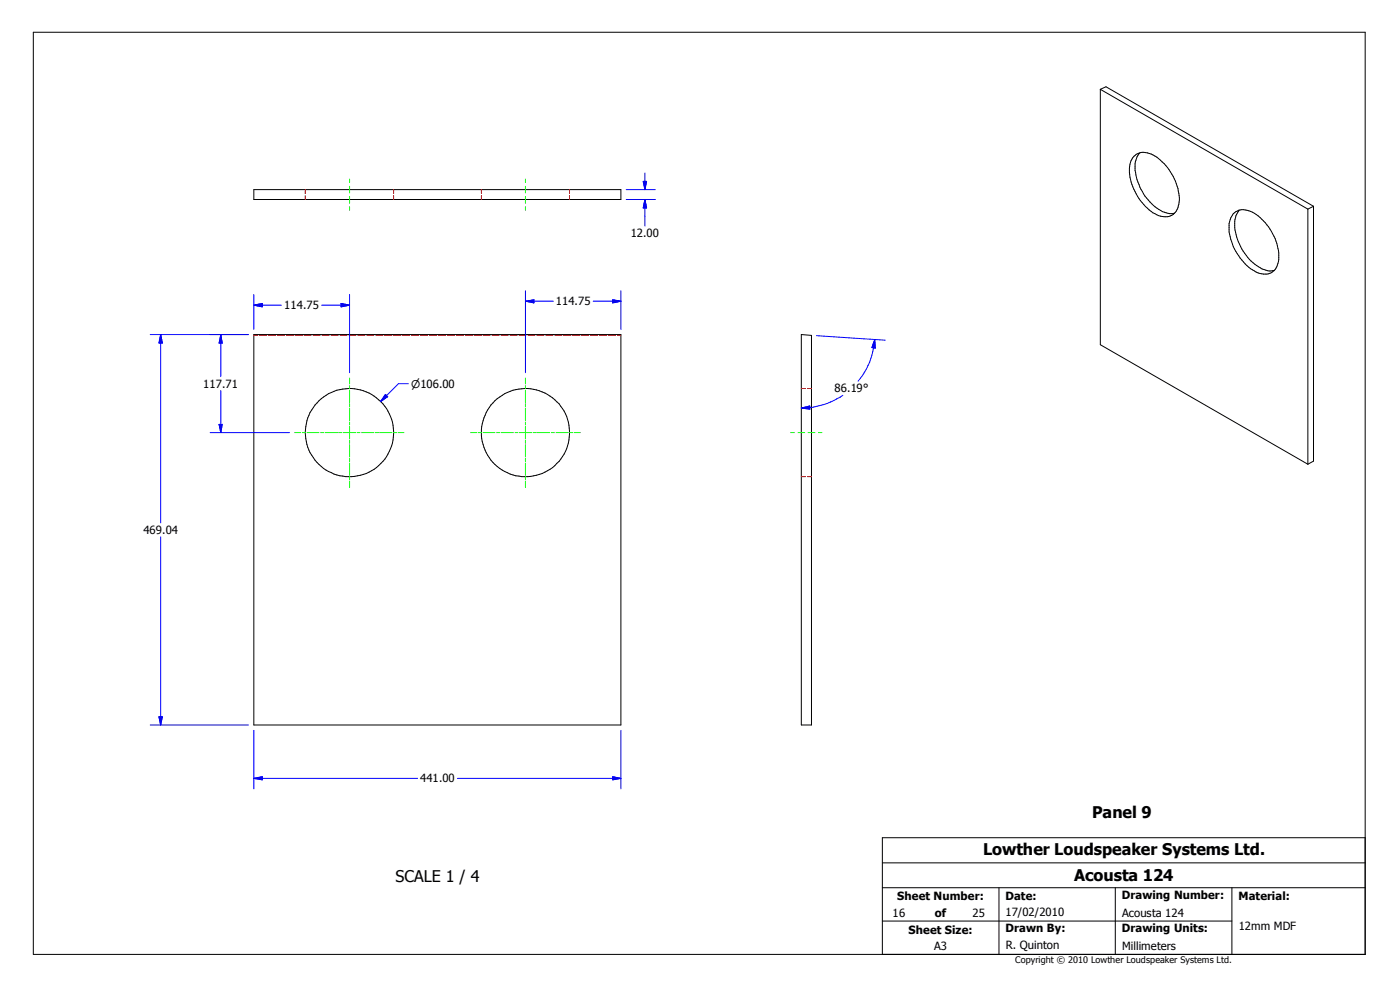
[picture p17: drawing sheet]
<svg xmlns="http://www.w3.org/2000/svg" width="420mm" height="297mm" viewBox="0 0 420 297" stroke-linecap="round" stroke-linejoin="round" font-family="sans-serif">
<defs><g id="words">
<g font-size="4.8">
<text x="327.5" y="245.2">Panel 9</text>
<text x="294.8" y="256.2">Lowther Loudspeaker Systems Ltd.</text>
<text x="118.6" y="264.3">SCALE 1 / 4</text>
<text x="322.1" y="264.1">Acousta 124</text>
</g>
<g font-size="3.4">
<text x="189.1" y="71.1">12.00</text>
<text x="85.3" y="92.6">114.75</text>
<text x="166.7" y="91.5">114.75</text>
<text x="61" y="116.3">117.71</text>
<text x="250.3" y="117.6">86.19°</text>
<text x="43" y="160">469.04</text>
<text x="126" y="234.5">441.00</text>
<text x="269.1" y="269.8">Sheet Number:</text>
<text x="301.5" y="269.8">Date:</text>
<text x="336.4" y="269.5">Drawing Number:</text>
<text x="371.3" y="269.8">Material:</text>
<text x="267.6" y="274.8">16</text>
<text x="280.3" y="274.8">of</text>
<text x="291.6" y="274.8">25</text>
<text x="301.5" y="274.6">17/02/2010</text>
<text x="336.5" y="274.8">Acousta 124</text>
<text x="272.5" y="279.8">Sheet Size:</text>
<text x="301.5" y="279.4">Drawn By:</text>
<text x="336.4" y="279.4">Drawing Units:</text>
<text x="371.4" y="278.8">12mm MDF</text>
<text x="280.1" y="284.7">A3</text>
<text x="301.6" y="284.5">R. Quinton</text>
<text x="336.5" y="284.7">Millimeters</text>
</g>
<text font-size="3.2" x="123.3" y="116.3">⌀106.00</text>
<text font-size="2.7" x="304.4" y="288.6">Copyright © 2010 Lowther Loudspeaker Systems Ltd.</text>
</g></defs>
<g fill="none" stroke="#000" stroke-width=".3">
<path d="M10 9.7h399.4v276.3h-399.4zM329.9 26.8l62.3 35.9M329.9 26.8v76.5l62.3 35.8M329.9 26.8l1.7-.8 62.3 35.8M76.1 56.8h110.1v3h-110.1zM340 46.8a4.7 4.7 0 0 1 5.7-.4 16 16 0 0 1 7.9 14.2 4.2 4.2 0 0 1-5.1 4.3 10.5 10.5 0 0 1-5-3 15.4 15.4 0 0 1-4.7-12.7l.4-1.1zM341.8 45.8a6.9 6.9 0 0 0-1.2 6.6l.2 .8a17.4 17.4 0 0 0 6.2 9.2 6.8 6.8 0 0 0 5.2 1.5M369.8 64a4.6 4.6 0 0 1 5.8-.4 16.2 16.2 0 0 1 7.8 14.7 4.2 4.2 0 0 1-6.1 3.5 16 16 0 0 1-8.4-10.8 7.4 7.4 0 0 1 .9-7zM371.6 63l-.3 .3a8.4 8.4 0 0 0-.5 7.7 15.1 15.1 0 0 0 8.3 9.8 4.1 4.1 0 0 0 3 .2M392.2 62.7v76.4M393.9 61.8l-1.7 .9M393.9 61.8v76.4l-1.7 .9"/>
<path d="M76.1 100.3h110.1v117h-110.1zM240.3 100.3l3 .2v116.8h-3zM264.6 258.6h144.8M409.4 251.1h-144.8v34.9M264.6 276h104.8M264.6 266h144.8M299.6 266v20M334.4 266v20M369.4 266v20"/>
<circle cx="104.8" cy="129.7" r="13.2"/>
<circle cx="157.6" cy="129.7" r="13.2"/>
</g>
<g fill="none" stroke="#f00" stroke-width=".3">
<path d="M91.5 56.8v1.2M91.5 58.6v1.2M118 56.8v1.2M118 58.6v1.2M144.4 56.8v1.2M144.4 58.6v1.2M170.8 56.8v1.2M170.8 58.6v1.2M76.1 100.5h1.1M77.7 100.5h2.2M80.4 100.5h2.1M83.1 100.5h2.2"/>
<path d="M85.9 100.5h2.1M88.5 100.5h2.2M91.2 100.5h2.1M93.9 100.5h2.1M96.5 100.5h2.2M99.2 100.5h2.2M101.9 100.5h2.2M104.6 100.5h2.2M107.3 100.5h2.2M110 100.5h2.1M112.7 100.5h2.1M115.3 100.5h2.2"/>
<path d="M118 100.5h2.2M120.7 100.5h2.2M123.4 100.5h2.2M126.1 100.5h2.1M128.8 100.5h2.1M131.4 100.5h2.2M134.1 100.5h2.2M136.8 100.5h2.1M139.5 100.5h2.1M142.2 100.5h2.2M144.9 100.5h2.1M147.6 100.5h2.1"/>
<path d="M150.2 100.5h2.2M152.9 100.5h2.2M155.6 100.5h2.1M158.3 100.5h2.1M161 100.5h2.2M163.7 100.5h2.1M166.4 100.5h2.1M169 100.5h2.2M171.7 100.5h2.2M174.4 100.5h2.1M177.1 100.5h2.1M179.7 100.5h2.2"/>
<path d="M182.5 100.5h2.1M185.2 100.5h1M240.3 116.4h1.3M242.1 116.4h1.2M240.3 142.8h1.3M242.1 142.8h1.2"/>
</g>
<g fill="none" stroke="#0f0" stroke-width=".3">
<path d="M104.8 53.7v1M104.8 55.8v2M104.8 58.9v2M157.6 53.7v1M157.6 55.8v2M157.6 58.9v2M104.8 62v1M157.6 62v1M104.8 113.3v1.8M104.8 115.6v.8M104.8 116.9v3.7M157.6 113.3v1.8"/>
<path d="M157.6 115.6v.8M157.6 116.9v3.7M88.4 129.6h1.8M90.7 129.6h.9M92 129.6h3.7M96.2 129.6h.8M97.5 129.6h3.7M101.6 129.6h.9M103 129.6h3.6M104.8 121v.9M104.8 122.4v3.6M104.8 126.5v.9"/>
<path d="M104.8 127.9v3.6M104.8 131.9v1M104.8 133.3v3.6M104.8 137.4v.9M104.8 138.8v3.6M107.1 129.6h.8M108.5 129.6h3.6M112.5 129.6h1M113.9 129.6h3.6M118 129.6h1M119.4 129.6h1.8M141.1 129.6h1.9"/>
<path d="M143.4 129.6h1M144.9 129.6h3.5M148.9 129.6h1M150.3 129.6h3.6M154.4 129.6h.9M155.8 129.6h3.6M157.6 121v.9M157.6 122.4v3.6M157.6 126.5v.9M157.6 127.9v3.6M157.6 131.9v1M157.6 133.3v3.6"/>
<path d="M157.6 137.4v.9M157.6 138.8v3.6M159.9 129.6h.9M161.2 129.6h3.6M165.4 129.6h.8M166.7 129.6h3.6M170.8 129.6h.9M172.1 129.6h1.9M237.2 129.6h1M239.3 129.6h2M242.3 129.6h2M245.4 129.6h1.1"/>
<path d="M104.8 142.8v1M104.8 144.2v1.9M157.6 142.8v1M157.6 144.2v1.9"/>
</g>
<g fill="none" stroke="#00f" stroke-width=".3">
<path d="M187.8 56.8h8.7M187.8 59.8h8.7M192.9 54.4h1l-.5 2.4zM193.4 51.8v5M193.4 59.8v7.9M193.4 59.8l.5 2.5h-1zM76.1 91.5l2.6-.6v1.1zM76.1 88.2v10.5M76.1 91.5h8.3M96.4 91.5h8.4M102.3 90.9l2.5 .6-2.5 .5zM104.8 88.2v23.5"/>
<path d="M157.6 90.3h8.3M157.6 90.3l2.5-.5v1zM157.6 87.1v24.6M177.9 90.3h8.3M183.7 89.8l2.5 .5-2.5 .5zM186.2 87.1v11.6M45 100.3h29.5M48.2 100.3v56.4M48.2 100.3l.5 2.5h-1zM66.2 100.3l.4 2.5h-.9zM66.2 100.3v12.6M66.2 117v12.6"/>
<path d="M115.6 118.2l.6 .7-2.1 1.4zM122.4 115h-2.9l-5.4 5.3M244.9 100.6l20.5 1.4M252.7 118.5a21.8 21.8 0 0 1-12.4 3.8M262.3 101.8a21.9 21.9 0 0 1-5 12.4M262.3 101.8l.2 2.5-1-.1zM63 129.6h23.8M65.7 127.2h.9l-.4 2.4zM240.3 122.3l2.5-.6v.9zM48.2 160.9v56.4M45 217.3h29.5M47.7 214.8h1l-.5 2.5z"/>
<path d="M76.1 218.9v17.5M186.2 218.9v17.5M76.1 233.3h49.1M76.1 233.3l2.6-.5v.9zM137.2 233.3h49M183.7 232.8l2.5 .5-2.5 .4z"/>
</g>
<g fill="#00f" stroke="#00f" stroke-width=".3">
<path d="M48.2 100.3l.5 2.5h-1z" fill-rule="evenodd"/>
<path d="M47.7 214.8h1l-.5 2.5z" fill-rule="evenodd"/>
<path d="M76.1 233.3l2.6-.5v.9z" fill-rule="evenodd"/>
<path d="M183.7 232.8l2.5 .5-2.5 .4z" fill-rule="evenodd"/>
<path d="M193.4 59.8l.5 2.5h-1z" fill-rule="evenodd"/>
<path d="M192.9 54.4h1l-.5 2.4z" fill-rule="evenodd"/>
<path d="M240.3 122.3l2.5-.6v.9z" fill-rule="evenodd"/>
<path d="M262.3 101.8l.2 2.5-1-.1z" fill-rule="evenodd"/>
<path d="M102.3 90.9l2.5 .6-2.5 .5z" fill-rule="evenodd"/>
<path d="M76.1 91.5l2.6-.6v1.1z" fill-rule="evenodd"/>
<path d="M157.6 90.3l2.5-.5v1z" fill-rule="evenodd"/>
<path d="M183.7 89.8l2.5 .5-2.5 .5z" fill-rule="evenodd"/>
<path d="M66.2 100.3l.4 2.5h-.9z" fill-rule="evenodd"/>
<path d="M65.7 127.2h.9l-.4 2.4z" fill-rule="evenodd"/>
<path d="M115.6 118.2l.6 .7-2.1 1.4z" fill-rule="evenodd"/>
</g>
<use href="#words"/>
</svg>
